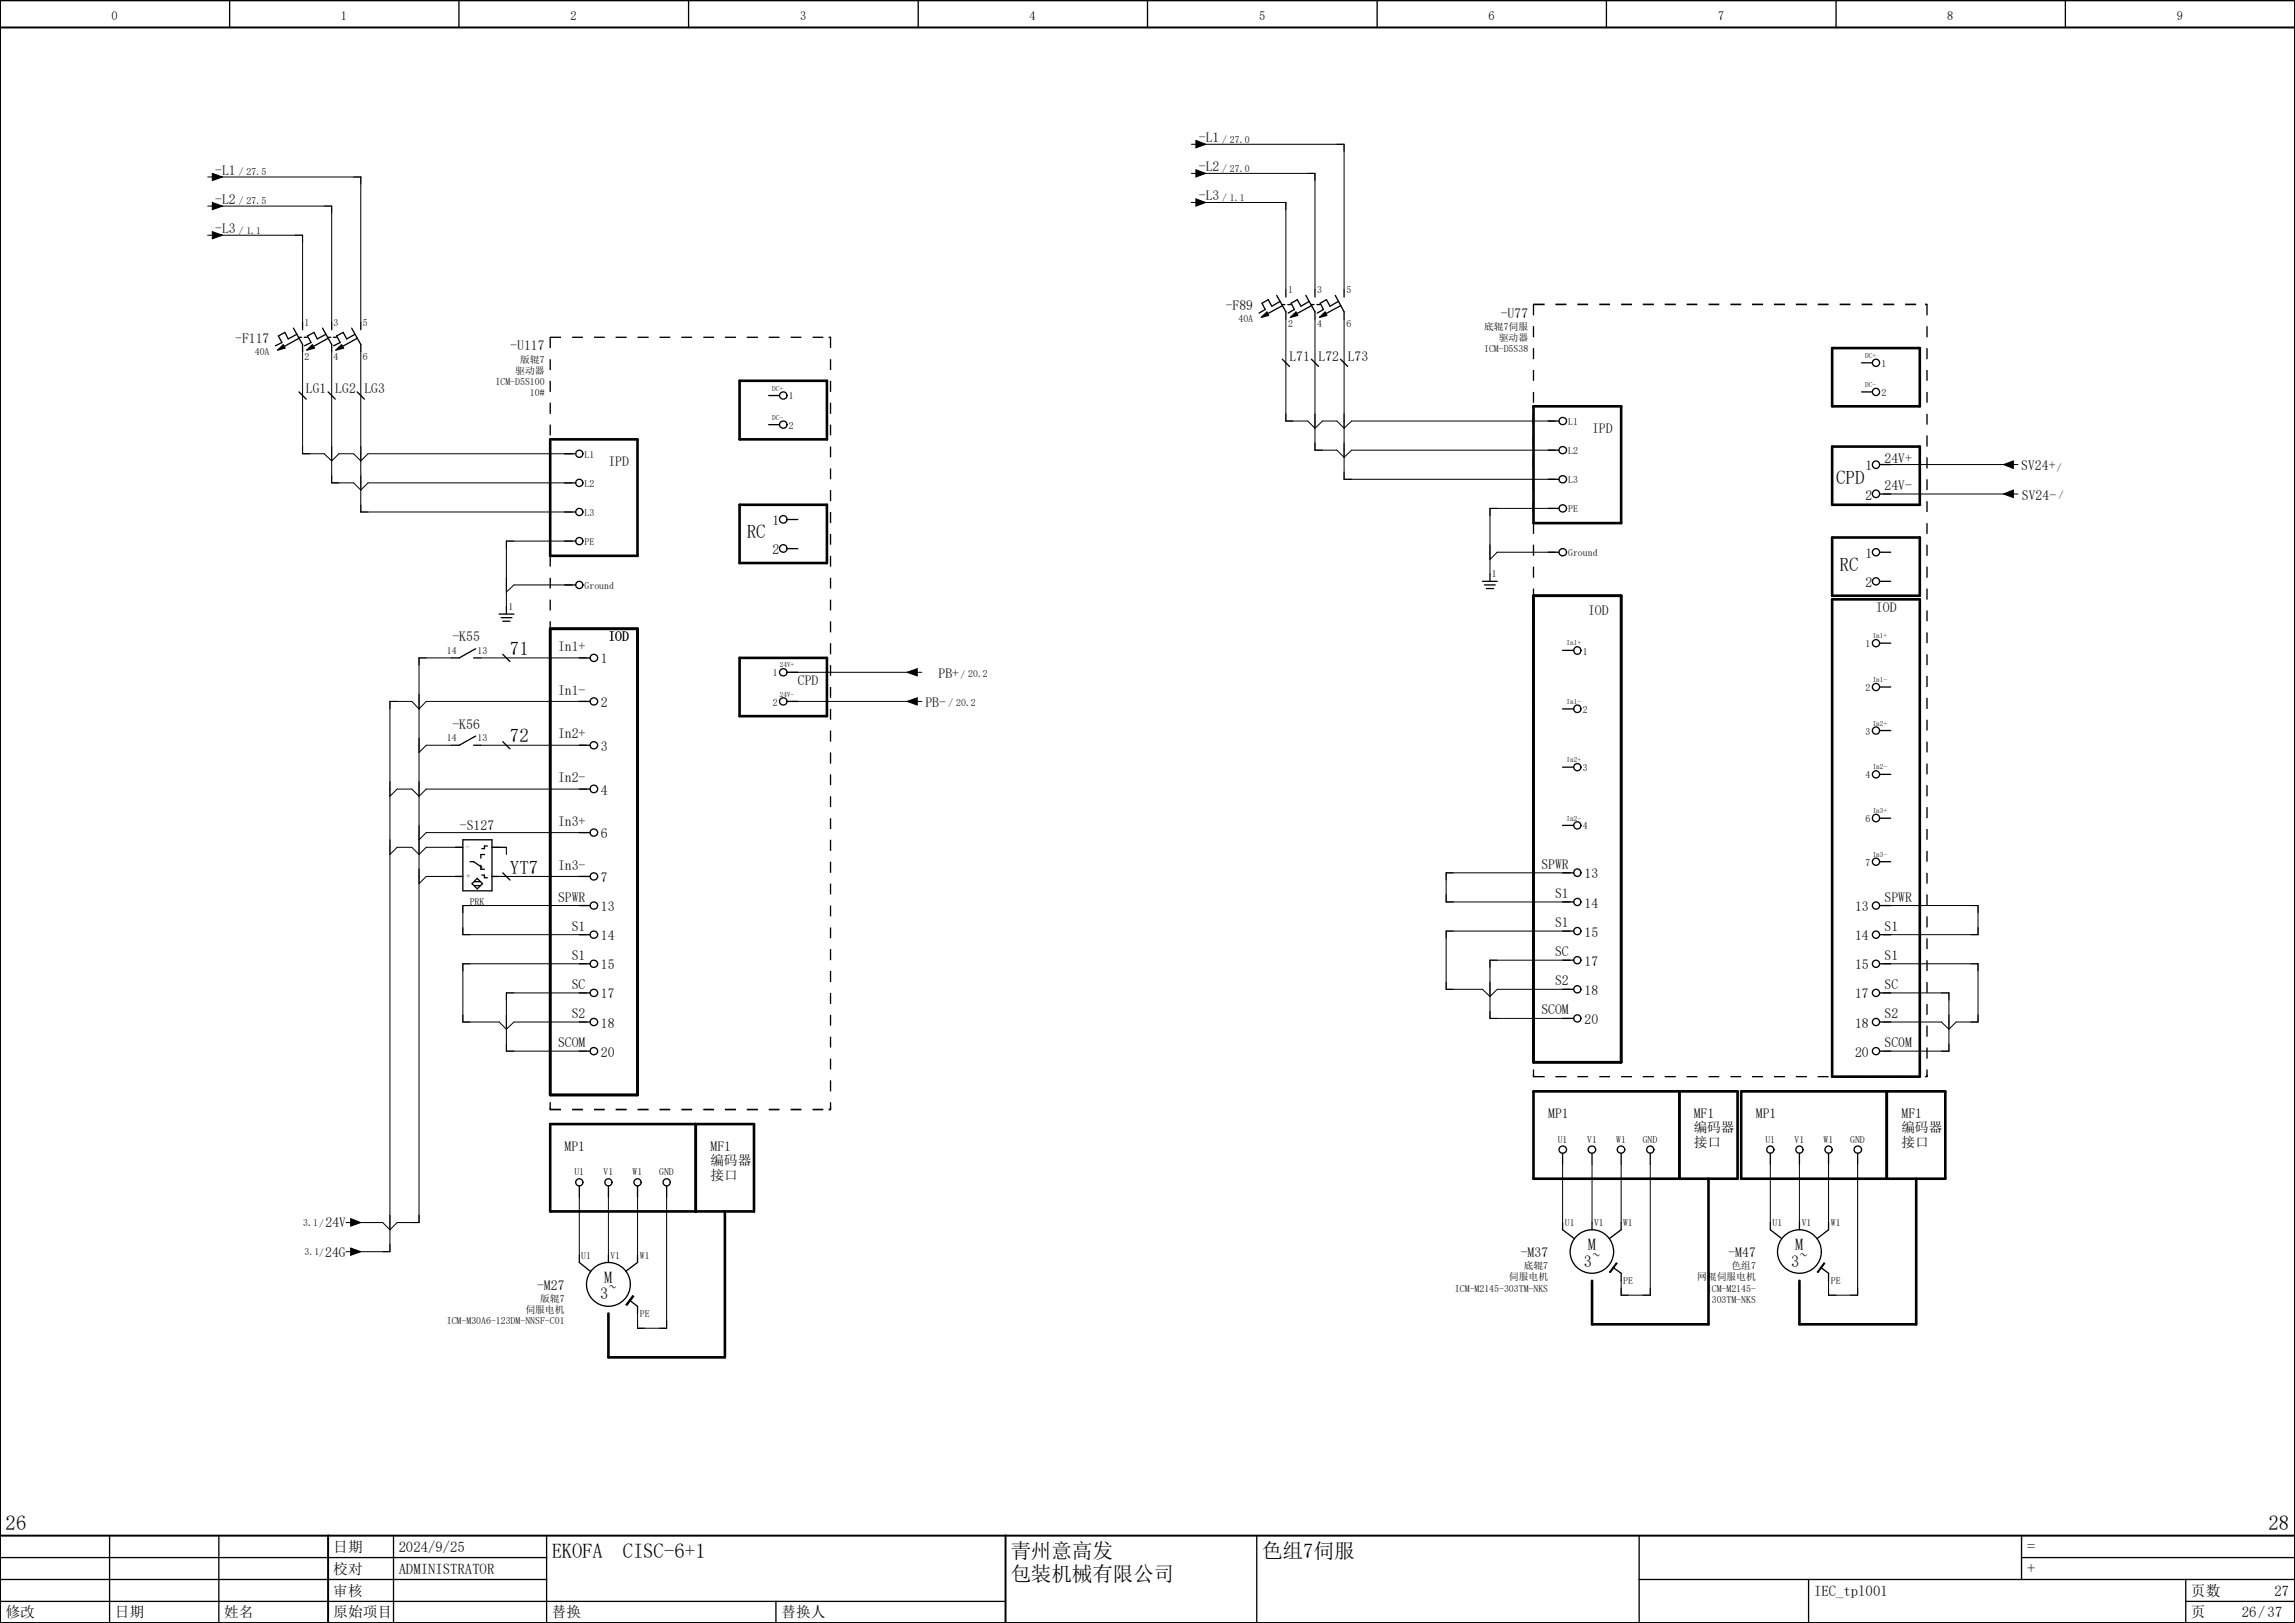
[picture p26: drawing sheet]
<svg xmlns="http://www.w3.org/2000/svg" width="297mm" height="210mm" viewBox="0 0 297 210" stroke-linecap="round" stroke-linejoin="round" font-family="sans-serif">
<defs><g id="words">
<g font-size="2.7">
<text x=".7" y="198">26</text>
<text x="293.6" y="198">28</text>
<text x="71.4" y="201.5">EKOFA</text>
<text x="80.6" y="201.5">CISC-6+1</text>
<text x="130.8" y="201.5">青州意高发</text>
<text x="163.4" y="201.5">色组7伺服</text>
<text x="130.8" y="204.6">包装机械有限公司</text>
</g>
<g font-size="2.5">
<text x="237.6" y="62.6">CPD</text>
<text x="96.7" y="69.6">RC</text>
<text x="238.1" y="73.9">RC</text>
<text x="66" y="84.7">71</text>
<text x="66" y="96.1">72</text>
<text x="66" y="113">YT7</text>
</g>
<g font-size="2.1">
<text x="205.5" y="161.8">M</text>
<text x="232.3" y="161.8">M</text>
<text x="78.2" y="166">M</text>
<text x="205" y="163.9">3~</text>
<text x="231.8" y="163.9">3~</text>
<text x="77.7" y="168.2">3~</text>
<text x="262.3" y="203.7">+</text>
<text x="262.3" y="200.8">=</text>
</g>
<g font-size="1.9">
<text x="43.1" y="203.7">校对</text>
<text x="43.1" y="200.8">日期</text>
<text x="51.6" y="203.7">ADMINISTRATOR</text>
<text x="51.6" y="200.8">2024/9/25</text>
<text x=".7" y="209.3">修改</text>
<text x="14.9" y="209.3">日期</text>
<text x="29" y="209.3">姓名</text>
<text x="43.1" y="209.3">原始项目</text>
<text x="43.1" y="206.5">审核</text>
<text x="71.4" y="209.3">替换</text>
<text x="101.1" y="209.3">替换人</text>
<text x="234.8" y="206.5">IEC_tpl001</text>
<text x="283.5" y="206.5">页数</text>
<text x="283.5" y="209.3">页</text>
<text x="290.1" y="209.3">26/37</text>
<text x="294.3" y="206.5">27</text>
</g>
<g font-size="1.8">
<text x="27.9" y="22.6">-L1</text>
<text x="155.2" y="18.4">-L1</text>
<text x="155.2" y="22.1">-L2</text>
<text x="27.9" y="26.4">-L2</text>
<text x="155.2" y="25.9">-L3</text>
<text x="27.9" y="30.1">-L3</text>
<text x="158.6" y="40.1">-F89</text>
<text x="194.2" y="41.1">-U77</text>
<text x="30.4" y="44.4">-F117</text>
<text x="66" y="45.3">-U117</text>
<text x="166.9" y="46.7">L71</text>
<text x="170.6" y="46.7">L72</text>
<text x="174.4" y="46.7">L73</text>
<text x="39.6" y="50.9">LG1</text>
<text x="43.4" y="50.9">LG2</text>
<text x="47.2" y="50.9">LG3</text>
<text x="206" y="56">IPD</text>
<text x="243.9" y="59.9">24V+</text>
<text x="78.7" y="60.3">IPD</text>
<text x="241.4" y="64.6">2</text>
<text x="241.4" y="60.9">1</text>
<text x="243.9" y="63.4">24V-</text>
<text x="261.6" y="60.8">SV24+</text>
<text x="261.7" y="64.6">SV24-</text>
<text x="100" y="67.9">1</text>
<text x="100" y="71.7">2</text>
<text x="241.4" y="72.2">1</text>
<text x="241.4" y="75.9">2</text>
<text x="58.5" y="82.9">-K55</text>
<text x="78.7" y="82.9">IOD</text>
<text x="205.5" y="79.6">IOD</text>
<text x="242.8" y="79.2">IOD</text>
<text x="72.2" y="89.9">In1-</text>
<text x="72.2" y="84.2">In1+</text>
<text x="77.8" y="85.9">1</text>
<text x="103.2" y="88.6">CPD</text>
<text x="121.5" y="87.7">PB+</text>
<text x="58.5" y="94.3">-K56</text>
<text x="72.2" y="95.5">In2+</text>
<text x="77.8" y="91.5">2</text>
<text x="119.8" y="91.5">PB-</text>
<text x="72.2" y="101.2">In2-</text>
<text x="77.8" y="97.2">3</text>
<text x="59.5" y="107.4">-S127</text>
<text x="72.2" y="106.8">In3+</text>
<text x="77.8" y="102.8">4</text>
<text x="72.2" y="112.5">In3-</text>
<text x="77.8" y="108.5">6</text>
<text x="199.5" y="112.4">SPWR</text>
<text x="205.1" y="113.7">13</text>
<text x="72.2" y="116.7">SPWR</text>
<text x="77.8" y="117.9">13</text>
<text x="77.8" y="114.1">7</text>
<text x="201.3" y="116.2">S1</text>
<text x="201.3" y="119.9">S1</text>
<text x="205.1" y="117.4">14</text>
<text x="240.1" y="117.9">13</text>
<text x="243.9" y="116.7">SPWR</text>
<text x="74" y="120.4">S1</text>
<text x="74" y="124.2">S1</text>
<text x="77.8" y="121.7">14</text>
<text x="77.8" y="125.4">15</text>
<text x="201.3" y="123.7">SC</text>
<text x="205.1" y="121.2">15</text>
<text x="205.1" y="125">17</text>
<text x="240.1" y="121.7">14</text>
<text x="240.1" y="125.4">15</text>
<text x="243.9" y="120.4">S1</text>
<text x="243.9" y="124.2">S1</text>
<text x="74" y="128">SC</text>
<text x="74" y="131.7">S2</text>
<text x="77.8" y="129.2">17</text>
<text x="199.5" y="131.3">SCOM</text>
<text x="201.3" y="127.5">S2</text>
<text x="205.1" y="128.7">18</text>
<text x="240.1" y="129.2">17</text>
<text x="243.9" y="128">SC</text>
<text x="243.9" y="131.7">S2</text>
<text x="72.2" y="135.5">SCOM</text>
<text x="77.8" y="133">18</text>
<text x="77.8" y="136.8">20</text>
<text x="205.1" y="132.5">20</text>
<text x="240.1" y="133">18</text>
<text x="240.1" y="136.8">20</text>
<text x="243.9" y="135.5">SC0M</text>
<text x="73.1" y="148.9">MP1</text>
<text x="91.9" y="148.9">MF1</text>
<text x="200.4" y="144.7">MP1</text>
<text x="219.2" y="144.7">MF1</text>
<text x="219.2" y="146.5">编码器</text>
<text x="219.2" y="148.5">接口</text>
<text x="227.2" y="144.7">MP1</text>
<text x="246.1" y="146.5">编码器</text>
<text x="246.1" y="148.5">接口</text>
<text x="246.1" y="144.7">MF1</text>
<text x="91.9" y="150.7">编码器</text>
<text x="91.9" y="152.7">接口</text>
<text x="42.1" y="158.8">24V</text>
<text x="42.1" y="162.6">24G</text>
<text x="69.5" y="166.9">-M27</text>
<text x="196.8" y="162.7">-M37</text>
<text x="223.7" y="162.7">-M47</text>
</g>
<g font-size="1.6">
<text x="14.4" y="2.6">0</text>
<text x="44.1" y="2.6">1</text>
<text x="73.8" y="2.6">2</text>
<text x="103.5" y="2.6">3</text>
<text x="133.2" y="2.6">4</text>
<text x="162.9" y="2.6">5</text>
<text x="192.6" y="2.6">6</text>
<text x="222.3" y="2.6">7</text>
<text x="252" y="2.6">8</text>
<text x="281.7" y="2.6">9</text>
</g>
<g font-size="1.3">
<text x="30.9" y="22.7">/ 27.5</text>
<text x="158.2" y="18.5">/ 27.0</text>
<text x="158.2" y="22.2">/ 27.0</text>
<text x="30.9" y="26.5">/ 27.5</text>
<text x="158.2" y="26">/ 1.1</text>
<text x="30.9" y="30.2">/ 1.1</text>
<text x="160.3" y="41.7">40A</text>
<text x="166.7" y="38">1</text>
<text x="170.5" y="38">3</text>
<text x="174.2" y="38">5</text>
<text x="33" y="45.9">40A</text>
<text x="39.4" y="42.2">1</text>
<text x="39.4" y="46.6">2</text>
<text x="43.2" y="42.2">3</text>
<text x="43.2" y="46.6">4</text>
<text x="46.9" y="42.2">5</text>
<text x="46.9" y="46.6">6</text>
<text x="67.3" y="46.9">版辊7</text>
<text x="166.7" y="42.3">2</text>
<text x="170.5" y="42.3">4</text>
<text x="174.2" y="42.3">6</text>
<text x="192.1" y="42.7">底辊7伺服</text>
<text x="192.1" y="45.6">ICM-D5S38</text>
<text x="194" y="44.2">驱动器</text>
<text x="243.5" y="47.5">1</text>
<text x="64.1" y="49.9">ICM-D5S100</text>
<text x="66.7" y="48.4">驱动器</text>
<text x="68.6" y="51.3">10#</text>
<text x="102.1" y="51.7">1</text>
<text x="243.5" y="51.2">2</text>
<text x="75.6" y="59.2">L1</text>
<text x="102.1" y="55.5">2</text>
<text x="202.9" y="58.8">L2</text>
<text x="202.9" y="55">L1</text>
<text x="75.6" y="63">L2</text>
<text x="202.9" y="62.5">L3</text>
<text x="266.2" y="60.9">/</text>
<text x="266.4" y="64.4">/</text>
<text x="75.6" y="66.8">L3</text>
<text x="75.6" y="70.6">PE</text>
<text x="202.9" y="66.3">PE</text>
<text x="202.9" y="72">Ground</text>
<text x="75.6" y="76.2">Ground</text>
<text x="193.1" y="74.7">1</text>
<text x="65.8" y="79">1</text>
<text x="241.4" y="83.7">1</text>
<text x="57.8" y="84.6">14</text>
<text x="61.8" y="84.6">13</text>
<text x="100" y="87.5">1</text>
<text x="124.3" y="87.8">/ 20.2</text>
<text x="204.9" y="84.7">1</text>
<text x="241.4" y="89.4">2</text>
<text x="57.8" y="95.9">14</text>
<text x="61.8" y="95.9">13</text>
<text x="100" y="91.3">2</text>
<text x="122.8" y="91.3">/ 20.2</text>
<text x="204.9" y="92.2">2</text>
<text x="241.4" y="95.1">3</text>
<text x="204.9" y="99.8">3</text>
<text x="241.4" y="100.7">4</text>
<text x="204.9" y="107.3">4</text>
<text x="241.4" y="106.4">6</text>
<text x="241.4" y="112.1">7</text>
<text x="60.8" y="117.1">PRK</text>
<text x="201.6" y="147.9">U1</text>
<text x="205.4" y="147.9">V1</text>
<text x="209.2" y="147.9">W1</text>
<text x="212.6" y="147.9">GND</text>
<text x="228.5" y="147.9">U1</text>
<text x="232.2" y="147.9">V1</text>
<text x="236" y="147.9">W1</text>
<text x="239.4" y="147.9">GND</text>
<text x="74.3" y="152.1">U1</text>
<text x="78.1" y="152.1">V1</text>
<text x="81.9" y="152.1">W1</text>
<text x="85.3" y="152.1">GND</text>
<text x="39.2" y="158.6">3.1/</text>
<text x="202.5" y="158.7">U1</text>
<text x="206.3" y="158.7">V1</text>
<text x="210.1" y="158.7">W1</text>
<text x="229.4" y="158.7">U1</text>
<text x="233.2" y="158.7">V1</text>
<text x="236.9" y="158.7">W1</text>
<text x="39.4" y="162.4">3.1/</text>
<text x="75.2" y="162.9">U1</text>
<text x="79" y="162.9">V1</text>
<text x="82.8" y="162.9">W1</text>
<text x="188.3" y="167.1">ICM-M2145-303TM-NKS</text>
<text x="195.3" y="165.7">伺服电机</text>
<text x="197.2" y="164.2">底辊7</text>
<text x="210.1" y="166.2">PE</text>
<text x="219.6" y="165.7">网辊伺服电机</text>
<text x="220.9" y="167.1">ICM-M2145-</text>
<text x="224.1" y="164.2">色组7</text>
<text x="236.9" y="166.2">PE</text>
<text x="57.8" y="171.4">ICM-M30A6-123DM-NNSF-C01</text>
<text x="68" y="169.9">伺服电机</text>
<text x="69.9" y="168.4">版辊7</text>
<text x="82.8" y="170.4">PE</text>
<text x="221.5" y="168.6">303TM-NKS</text>
</g>
<g font-size="1.1">
<text x="60.3" y="110">-</text>
<text x="61" y="113.7" transform="rotate(-90 61 113.7)">+</text>
</g>
<g font-size=".9">
<text x="241.4" y="46.3">DC+</text>
<text x="99.9" y="50.5">DC+</text>
<text x="241.4" y="50.1">DC-</text>
<text x="99.9" y="54.3">DC-</text>
<text x="202.7" y="83.5">In1+</text>
<text x="242.4" y="82.6">In1+</text>
<text x="100.9" y="86.4">24V+</text>
<text x="242.4" y="88.3">In1-</text>
<text x="100.9" y="90.1">24V-</text>
<text x="202.7" y="91.1">In1-</text>
<text x="242.4" y="93.9">In2+</text>
<text x="202.7" y="98.6">In2+</text>
<text x="242.4" y="99.6">In2-</text>
<text x="202.7" y="106.2">In2-</text>
<text x="242.4" y="105.2">In3+</text>
<text x="242.4" y="110.9">In3-</text>
</g>
</g></defs>
<path d="M210.1 -.1l-210.1 210.2M0 160.4l70.2 49.6M-.1 210l.2 .1" fill="none" stroke="#fff" stroke-width=".13"/>
<g fill="none" stroke="#000" stroke-width=".17">
<path d="M29.7 0v3.6M59.4 0v3.6M89.1 0v3.6M118.8 0v3.6M148.5 0v3.6M178.2 0v3.6M207.9 0v3.6M237.6 0v3.6M267.3 0v3.6M165.2 38.2l1.2 2.1v1M165.7 39l-1.1 .6-.5-.8-.8 .4 .4 .8-.8 .5M165.9 39.4h.4"/>
<path d="M166 39.5l-2 1.1M166.4 37.5v.9M166.7 39.4h.3M169 38.2l1.2 2.1v1M169.5 39l-1.1 .6-.5-.8-.8 .4 .4 .8-.8 .5M169.7 39.4h.4M169.8 39.5l-2 1.1M170.2 37.5v.9M170.4 39.4h.4M172.8 38.2l1.1 2.1v1M173.2 39l-1.1 .6-.4-.8-.8 .4 .4 .8-.8 .5M173.5 39.5l-1.9 1.1"/>
<path d="M173.9 37.5v.9M35.9 45.3l.8-.7 .2 .4zM38 42.5l1.2 2.1v.9M38.4 43.3l-1.1 .6-.4-.9-.9 .5 .5 .8-.9 .4M38.7 43.8l-1.9 1M38.7 43.6h.3M38.7 50.7l.9 .9M39.2 41.7v1M39.4 43.6h.4M39.7 45.3l.7-.7 .3 .4zM41.7 42.5l1.2 2.1v.9M42.2 43.3l-1.1 .6-.5-.9-.8 .5 .5 .8-.9 .4"/>
<path d="M42.5 43.8l-1.9 1M42.5 43.6h.3M42.5 50.7l.9 .9M42.9 41.7v1M43.1 43.6h.4M43.5 45.3l.7-.7 .2 .4zM45.5 42.5l1.2 2.1v.9M45.9 43.3l-1 .6-.5-.9-.8 .5 .4 .8-.8 .4M46.2 43.8l-1.9 1M46.2 50.7l1 .9M46.7 41.7v1M73.1 58.7h1.4"/>
<path d="M99.5 51.2h1.4M99.5 54.9h1.4M163.2 41.1l.8-.7 .2 .4zM165.9 46.5l1 .9M167 41.1l.7-.7 .2 .4zM169.7 46.5l.9 .9M170.8 41.1l.7-.7 .2 .4zM173.5 46.5l.9 .9M200.4 58.3h1.4M200.4 54.5h1.4M240.9 46.9h1.4M240.9 50.7h1.4"/>
<path d="M64.6 79.5h1.9M64.9 79.9h1.4M65.5 78.5v1M73.1 66.3h1.4M73.1 62.5h1.4M73.1 70h1.4M73.1 75.7h1.4M101.9 67.2h1.4M101.9 71h1.4M191.9 75.2h1.9M192.1 75.7h1.4M192.4 76.2h.9"/>
<path d="M192.8 74.3v.9M200.4 62h1.4M200.4 65.8h1.4M200.4 71.5h1.4M243.2 75.2h1.5M243.2 71.5h1.5M243.2 63.9h1.5M243.2 60.1h1.5M61.3 85.1h.9M61.3 96.4h.9M61.6 83.9l-2.2 1.2h-.9M61.6 95.2l-2.2 1.2h-.9"/>
<path d="M65.1 80.4h.9M65.1 84.7l.9 .9M65.1 96l.9 .9M75 90.8h1.4M75 85.1h1.4M75 96.4h1.4M101.9 90.8h1.4M101.9 87h1.4M202.2 84.2h1.5M202.2 99.3h1.5M202.2 91.7h1.5M243.2 83.2h1.5"/>
<path d="M243.2 88.9h1.5M243.2 94.5h1.5M58.9 109.6h1M58.9 113.4h1M59.9 108.7h3.8v6.6h-3.8zM60.8 111.5h.5l1.1 .7M61.3 114.1h.9M61.3 114.6h.9M61.8 113.7l.6 .6-.6 .7-.7-.7zM62.2 112v.5h.5M62.4 113.2h.3v.4h.4M62.7 110.6h-.5v.4"/>
<path d="M63.1 109.5h-.4v.3h-.3M63.7 109.6h.9M63.7 113.4h.9M65.1 112.9l.9 1M75 117.2h1.4M75 113.4h1.4M75 107.7h1.4M75 102.1h1.4M202.2 106.8h1.5M202.2 112.9h1.5M202.2 116.7h1.5M243.2 117.2h1.5"/>
<path d="M243.2 105.9h1.5M243.2 111.5h1.5M243.2 100.2h1.5M75 120.9h1.4M75 124.7h1.4M75 128.5h1.4M75 132.2h1.4M75 136h1.4M202.2 120.5h1.5M202.2 124.2h1.5M202.2 128h1.5M202.2 131.8h1.5"/>
<path d="M243.2 120.9h1.5M243.2 124.7h1.5M243.2 128.5h1.5M243.2 132.2h1.5M243.2 136h1.5M75 153.5v1.4M78.7 153.5v1.4M82.5 153.5v1.4M86.3 153.5v1.4M202.2 149.2v1.4M202.2 158.2v.9l1.6 1.2M206 149.2v1.4"/>
<path d="M206 158.2v.9M209.8 149.2v1.4M209.8 158.2v.9l-1.5 1.2M213.6 149.2v1.4M229.1 149.2v1.4M229.1 158.2v.9l1.5 1.2M232.9 149.2v1.4M232.9 158.2v.9M236.6 149.2v1.4M236.6 158.2v.9l-1.4 1.2M240.4 149.2v1.4M75 162.4v1l1.5 1.1"/>
<path d="M78.7 162.4v1M81.4 168.2l1.1 .8v1M81.9 167.7l.1 .1-.8 1.1-.2-.1zM82.5 162.4v1l-1.5 1.1M208.7 164l1.1 .8v.9M209.2 163.4l.1 .1-.9 1.1h-.1zM235.6 164l1 .8v.9M236.1 163.4v.1l-.8 1.1h-.1zM14.2 198.7v11.3M28.3 198.7v11.3M50.9 198.7v11.3M70.7 198.7v11.3"/>
<path d="M162.6 198.7v11.3M212.1 198.7v11.3M261.6 198.7v5.7M0 207.2h130.1M0 204.4h70.7M0 201.5h70.7M100.4 207.2v2.8M212.1 204.4h84.9M234.1 204.4v5.6M261.6 201.5h35.4M282.9 207.2h14.1M282.9 204.4v5.6"/>
<circle cx="75" cy="58.7" r=".46"/>
<circle cx="101.4" cy="54.9" r=".48"/>
<circle cx="101.4" cy="51.2" r=".48"/>
<circle cx="202.3" cy="54.5" r=".48"/>
<circle cx="202.3" cy="58.3" r=".48"/>
<circle cx="242.8" cy="50.7" r=".46"/>
<circle cx="242.8" cy="46.9" r=".46"/>
<circle cx="75" cy="75.7" r=".46"/>
<circle cx="75" cy="70" r=".46"/>
<circle cx="75" cy="66.3" r=".46"/>
<circle cx="75" cy="62.5" r=".46"/>
<circle cx="101.4" cy="67.2" r=".49"/>
<circle cx="101.4" cy="71" r=".49"/>
<circle cx="202.3" cy="65.8" r=".48"/>
<circle cx="202.3" cy="71.5" r=".48"/>
<circle cx="202.3" cy="62" r=".48"/>
<circle cx="242.8" cy="63.9" r=".48"/>
<circle cx="242.8" cy="60.1" r=".48"/>
<circle cx="242.8" cy="75.2" r=".46"/>
<circle cx="242.8" cy="71.5" r=".46"/>
<circle cx="76.9" cy="90.8" r=".48"/>
<circle cx="76.9" cy="96.4" r=".48"/>
<circle cx="76.9" cy="85.1" r=".48"/>
<circle cx="101.4" cy="90.8" r=".48"/>
<circle cx="101.4" cy="87" r=".48"/>
<circle cx="204.1" cy="91.7" r=".48"/>
<circle cx="204.1" cy="84.2" r=".48"/>
<circle cx="204.1" cy="99.3" r=".46"/>
<circle cx="242.8" cy="94.5" r=".47"/>
<circle cx="242.8" cy="88.9" r=".46"/>
<circle cx="242.8" cy="83.2" r=".46"/>
<circle cx="76.9" cy="102.1" r=".49"/>
<circle cx="76.9" cy="117.2" r=".48"/>
<circle cx="76.9" cy="113.4" r=".48"/>
<circle cx="76.9" cy="107.7" r=".48"/>
<circle cx="204.1" cy="112.9" r=".48"/>
<circle cx="204.1" cy="116.7" r=".46"/>
<circle cx="204.1" cy="106.8" r=".46"/>
<circle cx="242.8" cy="105.9" r=".48"/>
<circle cx="242.8" cy="117.2" r=".46"/>
<circle cx="242.8" cy="100.2" r=".46"/>
<circle cx="242.8" cy="111.5" r=".46"/>
<circle cx="76.9" cy="120.9" r=".48"/>
<circle cx="76.9" cy="128.5" r=".48"/>
<circle cx="76.9" cy="136" r=".48"/>
<circle cx="76.9" cy="132.2" r=".48"/>
<circle cx="76.9" cy="124.7" r=".48"/>
<circle cx="204.1" cy="131.8" r=".46"/>
<circle cx="204.1" cy="120.5" r=".46"/>
<circle cx="204.1" cy="124.2" r=".46"/>
<circle cx="204.1" cy="128" r=".46"/>
<circle cx="242.8" cy="136" r=".46"/>
<circle cx="242.8" cy="120.9" r=".46"/>
<circle cx="242.8" cy="128.5" r=".46"/>
<circle cx="242.8" cy="132.2" r=".46"/>
<circle cx="242.8" cy="124.7" r=".46"/>
<circle cx="75" cy="153" r=".46"/>
<circle cx="78.7" cy="153" r=".46"/>
<circle cx="82.5" cy="153" r=".46"/>
<circle cx="86.3" cy="153" r=".46"/>
<circle cx="202.3" cy="148.8" r=".48"/>
<circle cx="206" cy="148.8" r=".48"/>
<circle cx="209.8" cy="148.8" r=".48"/>
<circle cx="213.6" cy="148.8" r=".46"/>
<circle cx="229.1" cy="148.8" r=".46"/>
<circle cx="232.9" cy="148.8" r=".46"/>
<circle cx="236.6" cy="148.8" r=".46"/>
<circle cx="240.4" cy="148.8" r=".48"/>
<circle cx="78.7" cy="166.2" r="2.84"/>
<circle cx="206" cy="162" r="2.81"/>
<circle cx="232.9" cy="162" r="2.83"/>
</g>
<path d="M0 3.6h297M0 0h297v210h-297zM0 198.7h297M42.5 198.7v11.3M130.1 198.7v11.3" fill="none" stroke="#000" stroke-width=".25"/>
<g fill="none" stroke="#000" stroke-width=".13">
<path d="M154.2 18.7h.6M154.8 18.2l1.2 .5-1.2 .4zM155.1 18.7h18.8v18.8M26.9 22.9h.6M26.9 26.7h.6M26.9 30.4h.6M27.5 22.4l1.3 .5-1.3 .5zM27.5 26.2l1.3 .5-1.3 .4zM27.5 30l1.3 .4-1.3 .5zM27.8 30.4h11.4v11.3M27.8 26.7h15.1v15M27.8 22.9h18.9v18.8"/>
<path d="M154.2 22.4h.6M154.2 26.2h.6M154.8 22l1.2 .4-1.2 .5zM154.8 25.7l1.2 .5-1.2 .5zM155.1 26.2h11.3v11.3M155.1 22.4h15.1v15.1M39.2 45.5v13.2h2.8l.9 .9 1-.9h1.9l.9 .9 .9-.9h26.4M42.9 45.5v17h2.9l.9 .9 .9-.9h26.4M46.7 45.5v20.8h27.3M166.4 41.3v13.2h2.8l1 .9 1-.9h1.8l.9 .9 1-.9h26.4M170.2 41.3v17h2.8l.9 .9 1-.9h26.4M173.9 41.3v20.7h27.4"/>
<path d="M74 70h-8.5v8.5M74 75.7h-7.5l-1 .9M201.3 65.8h-8.5v8.5M201.3 71.5h-7.5l-1 .9M243.7 63.9h16.5M243.7 60.1h16.5M259.3 60.1l1.3-.5v1zM259.3 63.9l1.3-.5v1zM260.6 63.9h.6M260.6 60.1h.6M58.5 85.1h-4.3v73.1h-2.8l-.9 .9-1-.9h-3.7M58.5 96.4h-3.3l-1 1"/>
<path d="M62.2 85.1h13.7M62.2 96.4h13.7M75.9 90.8h-20.7l-1 .9-.9-.9h-2.8v71.2h-4.7M102.3 90.8h16M102.3 87h16M117.4 87l1.3-.5v1zM117.4 90.8l1.3-.5v.9zM118.7 90.8h.6M118.7 87h.6M59.9 109.6h-4.7l-1 1-.9-1h-1.9l-.9 1M59.9 113.4h-4.7l-1 .9M63.7 109.6h1.8v1"/>
<path d="M63.7 113.4h12.2M75.9 117.2h-16v3.7h16M75.9 102.1h-20.7l-1 .9-.9-.9h-1.9l-.9 .9M75.9 107.7h-20.7l-1 1M203.2 112.9h-16v3.8h16M243.7 117.2h12.3v3.7h-12.3M75.9 128.5h-10.4v7.5h10.4M75.9 124.7h-16v7.5h4.7l.9 1 1-1h9.4M203.2 124.2h-10.4v7.6h10.4M203.2 120.5h-16v7.5h4.7l.9 .9 1-.9h9.4M243.7 124.7h12.3v7.5h-2.8l-1 1-1-1h-7.5M243.7 128.5h8.5v7.5h-8.5"/>
<path d="M44.8 158.2h.6M45.4 157.7l1.3 .5-1.3 .5zM75 154.9v7.5M78.7 154.9v7.5M82.5 154.9v7.5M86.3 154.9v17h-3.8v-1.9M202.2 150.6v7.6M206 150.6v7.6M209.8 150.6v7.6M213.6 150.6v17h-3.8v-1.9M229.1 150.6v7.6M232.9 150.6v7.6"/>
<path d="M236.6 150.6v7.6M240.4 150.6v17h-3.8v-1.9M44.8 162h.6M45.4 161.5l1.3 .5-1.3 .4z"/>
</g>
<g fill="none" stroke="#000" stroke-width=".34">
<path d="M71.2 56.9h11.3v15h-11.3zM95.7 49.3h11.3v7.6h-11.3zM198.5 52.6h11.3v15.1h-11.3zM237.1 57.8h11.4v7.5h-11.4zM237.1 45h11.4v7.6h-11.4zM95.7 65.3h11.3v7.6h-11.3zM198.5 77.1h11.3v60.4h-11.3zM237.1 69.6h11.4v7.5h-11.4zM237.1 77.6h11.4v61.7h-11.4zM71.2 81.4h11.3v60.3h-11.3zM95.7 85.1h11.3v7.6h-11.3zM71.2 145.5h26.4v11.3h-26.4z"/>
<path d="M90 145.5v11.3M93.8 156.8v18.8h-15.1v-5.6M198.5 141.2h26.4v11.3h-26.4zM217.3 141.2v11.3M221.1 152.5v18.9h-15.1v-5.7M225.3 141.2h26.5v11.3h-26.5zM244.2 141.2v11.3M248 152.5v18.9h-15.1v-5.7"/>
</g>
<g fill="#000">
<path d="M154.8 18.2l1.2 .5-1.2 .4zM27.5 22.4l1.3 .5-1.3 .5zM27.5 26.2l1.3 .5-1.3 .4zM27.5 30l1.3 .4-1.3 .5zM154.8 22l1.2 .4-1.2 .5zM154.8 25.7l1.2 .5-1.2 .5zM249.1 39.3h.3l.1 .1-.4 .1zM35.9 45.3l.8-.7 .2 .4zM39.7 45.3l.7-.7 .3 .4zM43.5 45.3l.7-.7 .2 .4zM107.2 43.6h.4l-.4 .1zM163.2 41.1l.8-.7 .2 .4z"/>
<path d="M167 41.1l.7-.7 .2 .4zM170.8 41.1l.7-.7 .2 .4zM259.3 60.1l1.3-.5v1zM259.3 63.9l1.3-.5v1zM117.4 87l1.3-.5v1zM117.4 90.8l1.3-.5v.9zM198.4 139.1h.1v.3zM249.1 139.2l.4 .1-.4 .1zM249.3 139.1h.2l-.1 .3zM45.4 157.7l1.3 .5-1.3 .5zM71.1 143.3h.2l-.1 .4zM107.2 143.5l.4 .1-.1 .1h-.3z"/>
<path d="M107.4 143.3h.2l-.1 .4zM45.4 161.5l1.3 .5-1.3 .4zM81.9 167.7l.1 .1-.8 1.1-.2-.1zM209.2 163.4l.1 .1-.9 1.1h-.1zM236.1 163.4v.1l-.8 1.1h-.1z"/>
<path d="M198.5 39.3l-.1 .1v1.4h.1v-1.4zM198.4 42.2v1.4h.1v-1.4zM198.4 45v1.5h.1v-1.5zM198.4 47.9v1.4h.1v-1.4z"/>
<path d="M198.5 39.3l-.1 .1 .1 .1h1.4v-.2zM201.3 39.3v.2h1.4v-.2zM204.1 39.3v.2h1.4v-.2zM207 39.3v.2h1.4v-.2zM209.8 39.3v.2h1.4v-.2zM212.6 39.3v.2h1.4v-.2zM215.4 39.3v.2h1.5v-.2zM218.3 39.3v.2h1.4v-.2zM221.1 39.3v.2h1.4v-.2zM223.9 39.3v.2h1.4v-.2zM226.7 39.3v.2h1.5v-.2zM229.6 39.3v.2h1.4v-.2zM232.4 39.3v.2h1.4v-.2zM235.2 39.3v.2h1.4v-.2zM238.1 39.3v.2h1.4v-.2zM240.9 39.3v.2h1.4v-.2zM243.7 39.3v.2h1.5v-.2zM246.5 39.3v.2h1.5v-.2z"/>
<path d="M249.4 39.3l-.1 .1v1.4h.2v-1.4zM249.3 42.2v1.4h.2v-1.4zM249.3 45v1.5h.2v-1.5zM249.3 47.9v1.4h.2v-1.4z"/>
<path d="M71.1 43.6v1.4h.2v-1.4h-.1zM71.1 46.5v1.4h.2v-1.4zM71.1 49.3v1.4h.2v-1.4zM71.1 52.1v1.5h.2v-1.5z"/>
<path d="M71.1 54.9v1.4h.2v-1.4zM71.1 57.8v1.4h.2v-1.4zM71.1 60.6v1.4h.2v-1.4zM71.1 63.4v1.5h.2v-1.5z"/>
<path d="M71.2 43.6h-.1l.1 .1h1.4v-.1zM74 43.6v.1h1.4v-.1zM76.9 43.6v.1h1.4v-.1zM79.7 43.6v.1h1.4v-.1zM82.5 43.6v.1h1.4v-.1zM85.3 43.6v.1h1.4v-.1zM88.2 43.6v.1h1.4v-.1zM91 43.6v.1h1.4v-.1zM93.8 43.6v.1h1.4v-.1zM96.6 43.6v.1h1.5v-.1zM99.5 43.6v.1h1.4v-.1zM102.3 43.6v.1h1.4v-.1zM105.2 43.6v.1h1.4v-.1z"/>
<path d="M107.4 43.6v1.4h.2v-1.4h-.1zM107.4 46.5v1.4h.2v-1.4zM107.4 49.3v1.4h.2v-1.4zM107.4 52.1v1.5h.2v-1.5z"/>
<path d="M107.4 54.9v1.4h.2v-1.4zM107.4 57.8v1.4h.2v-1.4zM107.4 60.6v1.4h.2v-1.4zM107.4 63.4v1.5h.2v-1.5z"/>
<path d="M198.4 50.7v1.4h.1v-1.4zM198.4 53.6v1.3h.1v-1.3zM198.4 56.3v1.5h.1v-1.5zM198.4 59.2v1.4h.1v-1.4z"/>
<path d="M249.3 50.7v1.4h.2v-1.4zM249.3 53.6v1.3h.2v-1.3zM249.3 56.3v1.5h.2v-1.5zM249.3 59.2v1.4h.2v-1.4z"/>
<path d="M71.1 66.3v1.4h.2v-1.4zM71.1 69.1v1.4h.2v-1.4zM71.1 71.9v1.4h.2v-1.4zM71.1 74.8v1.4h.2v-1.4z"/>
<path d="M71.1 77.6v1.4h.2v-1.4zM71.1 80.4v1.4h.2v-1.4zM71.1 83.2v1.5h.2v-1.5zM71.1 86.1v1.4h.2v-1.4z"/>
<path d="M107.4 66.3v1.4h.2v-1.4zM107.4 69.1v1.4h.2v-1.4zM107.4 71.9v1.4h.2v-1.4zM107.4 74.8v1.4h.2v-1.4z"/>
<path d="M107.4 77.6v1.4h.2v-1.4zM107.4 80.4v1.4h.2v-1.4zM107.4 83.2v1.5h.2v-1.5zM107.4 86.1v1.4h.2v-1.4z"/>
<path d="M198.4 62v1.4h.1v-1.4zM198.4 64.9v1.4h.1v-1.4zM198.4 67.7v1.4h.1v-1.4zM198.4 70.5v1.4h.1v-1.4z"/>
<path d="M198.4 73.3v1.5h.1v-1.5zM198.4 76.2v1.4h.1v-1.4zM198.4 79v1.4h.1v-1.4zM198.4 81.8v1.4h.1v-1.4z"/>
<path d="M249.3 62v1.4h.2v-1.4zM249.3 64.9v1.4h.2v-1.4zM249.3 67.7v1.4h.2v-1.4zM249.3 70.5v1.4h.2v-1.4z"/>
<path d="M249.3 73.3v1.5h.2v-1.5zM249.3 76.2v1.4h.2v-1.4zM249.3 79v1.4h.2v-1.4zM249.3 81.8v1.4h.2v-1.4z"/>
<path d="M71.1 88.9v1.4h.2v-1.4zM71.1 91.7v1.4h.2v-1.4zM71.1 94.5v1.5h.2v-1.5zM71.1 97.4v1.4h.2v-1.4z"/>
<path d="M107.4 88.9v1.4h.2v-1.4zM107.4 91.7v1.4h.2v-1.4zM107.4 94.5v1.5h.2v-1.5zM107.4 97.4v1.4h.2v-1.4z"/>
<path d="M198.4 84.7v1.4h.1v-1.4zM198.4 87.5v1.4h.1v-1.4zM198.4 90.3v1.4h.1v-1.4zM198.4 93.1v1.4h.1v-1.4z"/>
<path d="M198.4 96v1.4h.1v-1.4zM198.4 98.8v1.4h.1v-1.4zM198.4 101.6v1.4h.1v-1.4zM198.4 104.4v1.5h.1v-1.5z"/>
<path d="M249.3 84.7v1.4h.2v-1.4zM249.3 87.5v1.4h.2v-1.4zM249.3 90.3v1.4h.2v-1.4zM249.3 93.1v1.4h.2v-1.4z"/>
<path d="M249.3 96v1.4h.2v-1.4zM249.3 98.8v1.4h.2v-1.4zM249.3 101.6v1.4h.2v-1.4zM249.3 104.4v1.5h.2v-1.5z"/>
<path d="M71.1 100.2v1.4h.2v-1.4zM71.1 103v1.4h.2v-1.4zM71.1 105.9v1.4h.2v-1.4zM71.1 108.7v1.4h.2v-1.4z"/>
<path d="M71.1 111.5v1.4h.2v-1.4zM71.1 114.3v1.4h.2v-1.4zM71.1 117.2v1.4h.2v-1.4zM71.1 120v1.4h.2v-1.4z"/>
<path d="M107.4 100.2v1.4h.2v-1.4zM107.4 103v1.4h.2v-1.4zM107.4 105.9v1.4h.2v-1.4zM107.4 108.7v1.4h.2v-1.4z"/>
<path d="M107.4 111.5v1.4h.2v-1.4zM107.4 114.3v1.4h.2v-1.4zM107.4 117.2v1.4h.2v-1.4zM107.4 120v1.4h.2v-1.4z"/>
<path d="M198.4 107.3v1.4h.1v-1.4zM198.4 110.1v1.4h.1v-1.4zM198.4 112.9v1.4h.1v-1.4zM198.4 115.7v1.5h.1v-1.5z"/>
<path d="M198.4 118.6v1.4h.1v-1.4zM198.4 121.4v1.4h.1v-1.4zM198.4 124.2v1.4h.1v-1.4zM198.4 127.1v1.4h.1v-1.4zM198.4 129.9v1.4h.1v-1.4zM198.4 132.7v1.5h.1v-1.5zM198.4 135.6v1.4h.1v-1.4zM198.4 138.4v.9l.1 .1v-.1v-.9z"/>
<path d="M249.3 107.3v1.4h.2v-1.4zM249.3 110.1v1.4h.2v-1.4zM249.3 112.9v1.4h.2v-1.4zM249.3 115.7v1.5h.2v-1.5z"/>
<path d="M249.3 118.6v1.4h.2v-1.4zM249.3 121.4v1.4h.2v-1.4zM249.3 124.2v1.4h.2v-1.4zM249.3 127.1v1.4h.2v-1.4zM249.3 129.9v1.4h.2v-1.4zM249.3 132.7v1.5h.2v-1.5zM249.3 135.6v1.4h.2v-1.4zM249.3 138.4v.9l.1 .1 .1-.1v-.9z"/>
<path d="M71.1 122.8v1.4h.2v-1.4zM71.1 125.6v1.5h.2v-1.5zM71.1 128.5v1.4h.2v-1.4zM71.1 131.3v1.4h.2v-1.4zM71.1 134.2v1.4h.2v-1.4zM71.1 137v1.4h.2v-1.4zM71.1 139.8v1.4h.2v-1.4zM71.1 142.6v1l.1 .1 .1-.1v-1z"/>
<path d="M107.4 122.8v1.4h.2v-1.4zM107.4 125.6v1.5h.2v-1.5zM107.4 128.5v1.4h.2v-1.4zM107.4 131.3v1.4h.2v-1.4zM107.4 134.2v1.4h.2v-1.4zM107.4 137v1.4h.2v-1.4zM107.4 139.8v1.4h.2v-1.4zM107.4 142.6v1l.1 .1 .1-.1v-1z"/>
<path d="M198.4 139.3l.1 .1h1.4v-.2h-1.4zM201.3 139.2v.2h1.4v-.2zM204.1 139.2v.2h1.4v-.2zM207 139.2v.2h1.4v-.2zM209.8 139.2v.2h1.4v-.2zM212.6 139.2v.2h1.4v-.2zM215.4 139.2v.2h1.5v-.2zM218.3 139.2v.2h1.4v-.2zM221.1 139.2v.2h1.4v-.2zM223.9 139.2v.2h1.4v-.2zM226.7 139.2v.2h1.5v-.2zM229.6 139.2v.2h1.4v-.2zM232.4 139.2v.2h1.4v-.2zM235.2 139.2v.2h1.4v-.2zM238.1 139.2v.2h1.4v-.2zM240.9 139.2v.2h1.4v-.2zM243.7 139.2v.2h1.5v-.2zM246.5 139.2v.2h1.5v-.2z"/>
<path d="M71.2 143.5l-.1 .1 .1 .1h1.4v-.2zM74 143.5v.2h1.4v-.2zM76.9 143.5v.2h1.4v-.2zM79.7 143.5v.2h1.4v-.2zM82.5 143.5v.2h1.4v-.2zM85.3 143.5v.2h1.4v-.2zM88.2 143.5v.2h1.4v-.2zM91 143.5v.2h1.4v-.2zM93.8 143.5v.2h1.4v-.2zM96.6 143.5v.2h1.5v-.2zM99.5 143.5v.2h1.4v-.2zM102.3 143.5v.2h1.4v-.2zM105.2 143.5v.2h1.4v-.2z"/>
</g>
<use href="#words"/>
</svg>
